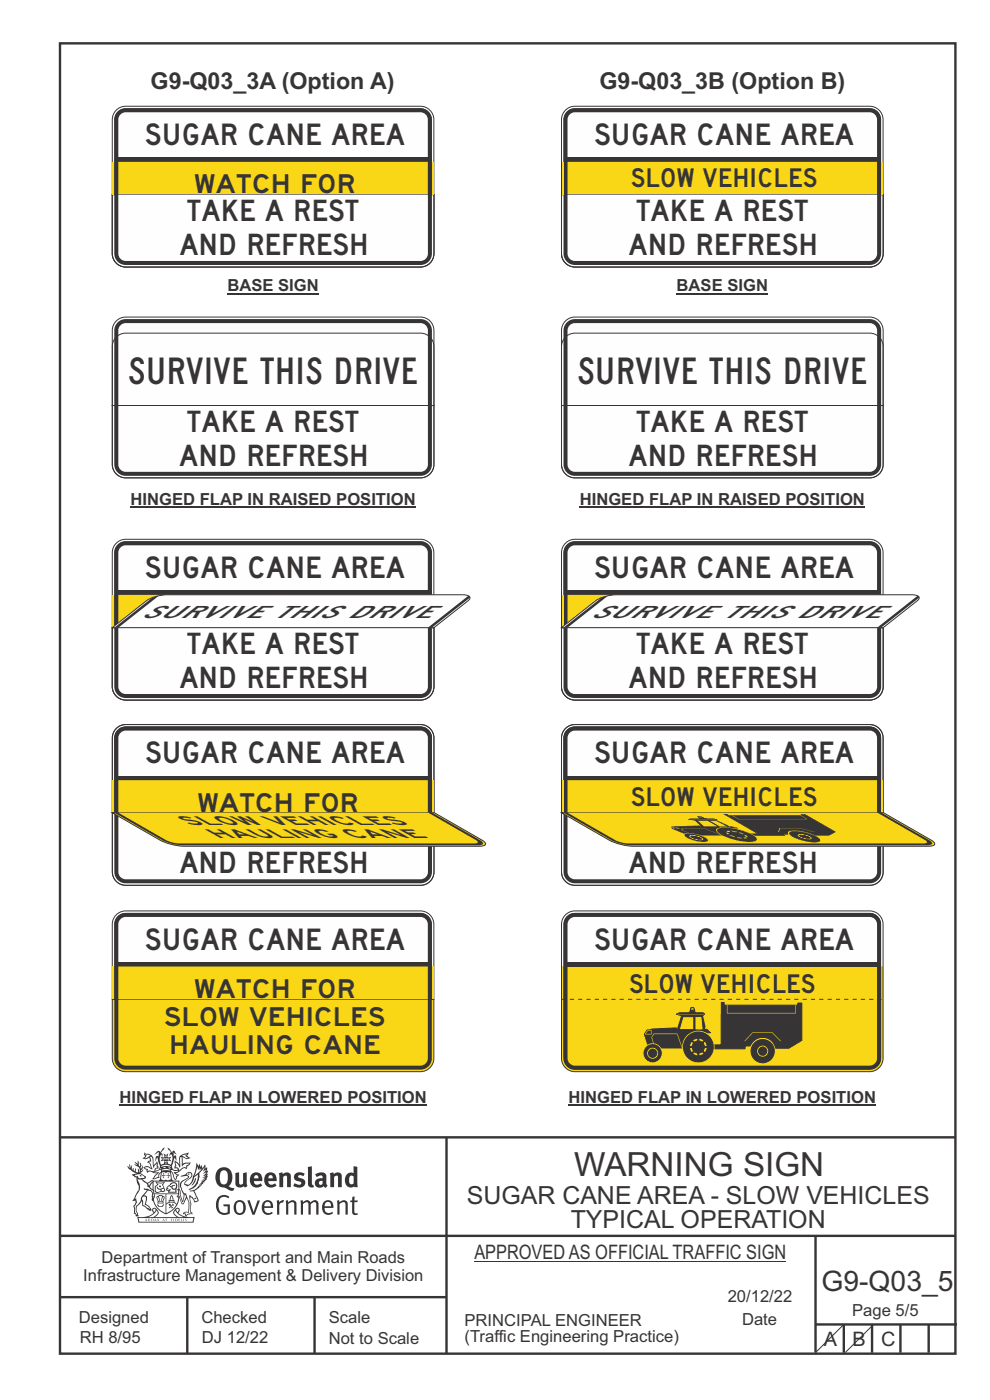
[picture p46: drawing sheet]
<svg xmlns="http://www.w3.org/2000/svg" width="210mm" height="297mm" viewBox="0 0 210 297" stroke-linecap="round" stroke-linejoin="round" font-family="sans-serif">
<defs><g id="words">
<g font-size="7.8" fill="#373435">
<text x="27.1" y="81.4">SURVIVE THIS DRIVE</text>
<text x="122.4" y="81.4">SURVIVE THIS DRIVE</text>
<text x="27.1" y="167.9">SURVIVE THIS DRIVE</text>
<text x="122.4" y="167.9">SURVIVE THIS DRIVE</text>
</g>
<text font-size="7.1" fill="#373435" x="121.8" y="249.5">WARNING SIGN</text>
<g font-size="6.3" fill="#373435">
<text x="30.8" y="30.7">SUGAR CANE AREA</text>
<text x="126" y="30.7">SUGAR CANE AREA</text>
<text x="39.7" y="46.9">TAKE A REST</text>
<text x="135" y="46.9">TAKE A REST</text>
<text x="38" y="54">AND REFRESH</text>
<text x="133.3" y="54">AND REFRESH</text>
<text x="39.7" y="91.7">TAKE A REST</text>
<text x="135" y="91.7">TAKE A REST</text>
<text x="38" y="98.8">AND REFRESH</text>
<text x="133.3" y="98.8">AND REFRESH</text>
<text x="30.8" y="122.6">SUGAR CANE AREA</text>
<text x="126" y="122.6">SUGAR CANE AREA</text>
<text x="39.7" y="138.8">TAKE A REST</text>
<text x="135" y="138.8">TAKE A REST</text>
<text x="38" y="145.9">AND REFRESH</text>
<text x="133.3" y="145.9">AND REFRESH</text>
<text x="30.8" y="161.9">SUGAR CANE AREA</text>
<text x="126" y="161.9">SUGAR CANE AREA</text>
<text x="39.7" y="178.1">TAKE A REST</text>
<text x="135" y="178.1">TAKE A REST</text>
<text x="38.1" y="185.2">AND REFRESH</text>
<text x="133.3" y="185.2">AND REFRESH</text>
<text x="30.8" y="201.5">SUGAR CANE AREA</text>
<text x="126" y="201.5">SUGAR CANE AREA</text>
</g>
<text font-size="6" fill="#373435" x="174.3" y="273.8">G9-Q03_5</text>
<g font-size="5.7" fill="#373435">
<text x="29.8" y="131.1">SURVIVE THIS DRIVE</text>
<text x="125.1" y="131.1">SURVIVE THIS DRIVE</text>
</g>
<g font-size="5.5" fill="#373435">
<text x="41.2" y="41">WATCH FOR</text>
<text x="133.8" y="39.6">SLOW VEHICLES</text>
<text x="34.7" y="47">SLOW VEHICLES</text>
<text x="130" y="47">SLOW VEHICLES</text>
<text x="35.9" y="53">HAULING CANE</text>
<text x="131.1" y="53">HAULING CANE</text>
<text x="41.2" y="132.9">WATCH FOR</text>
<text x="136.5" y="132.9">WATCH FOR</text>
<text x="34.7" y="138.8">SLOW VEHICLES</text>
<text x="130" y="138.8">SLOW VEHICLES</text>
<text x="35.9" y="144.8">HAULING CANE</text>
<text x="131.1" y="144.8">HAULING CANE</text>
<text x="41.9" y="172.2">WATCH FOR</text>
<text x="133.8" y="171">SLOW VEHICLES</text>
<text x="41.2" y="211.7">WATCH FOR</text>
<text x="133.4" y="210.7">SLOW VEHICLES</text>
<text x="34.7" y="217.7">SLOW VEHICLES</text>
<text x="35.9" y="223.7">HAULING CANE</text>
</g>
<g font-size="5.3" fill="#373435">
<text x="40.2" y="175.1">SLOW VEHICLES</text>
<text x="46.3" y="177.9">HAULING CANE</text>
<text x="99" y="255.4">SUGAR CANE AREA - SLOW VEHICLES</text>
<text x="121.1" y="260.6">TYPICAL OPERATION</text>
</g>
<g font-size="4.9" fill="#373435">
<text x="32" y="18.9">G9-Q03_3A (Option A)</text>
<text x="127.2" y="18.9">G9-Q03_3B (Option B)</text>
</g>
<g font-size="4.2" fill="#373435">
<text x="100.6" y="267.2">APPROVED AS OFFICIAL TRAFFIC SIGN</text>
<text x="174.7" y="285.6">A</text>
<text x="180.9" y="285.6">B</text>
<text x="186.9" y="285.6">C</text>
</g>
<g font-size="3.5" fill="#373435">
<text x="48.2" y="61.8">BASE SIGN</text>
<text x="143.5" y="61.8">BASE SIGN</text>
<text x="27.7" y="107.1">HINGED FLAP IN RAISED POSITION</text>
<text x="123" y="107.1">HINGED FLAP IN RAISED POSITION</text>
<text x="25.3" y="234">HINGED FLAP IN LOWERED POSITION</text>
<text x="120.6" y="234">HINGED FLAP IN LOWERED POSITION</text>
<text x="21.6" y="267.9">Department of Transport and Main Roads</text>
<text x="17.7" y="271.8">Infrastructure Management &amp; Delivery Division</text>
<text x="16.7" y="280.6">Designed</text>
<text x="42.7" y="280.6">Checked</text>
<text x="69.7" y="280.6">Scale</text>
<text x="98.5" y="281.4">PRINCIPAL ENGINEER</text>
<text x="154.4" y="276.2">20/12/22</text>
<text x="157.4" y="281.2">Date</text>
<text x="180.8" y="279.2">Page 5/5</text>
<text x="16.9" y="284.8">RH 8/95</text>
<text x="42.8" y="284.8">DJ 12/22</text>
<text x="69.7" y="285.2">Not to Scale</text>
<text x="98.5" y="284.8">(Traffic Engineering Practice)</text>
</g>
</g></defs>
<path d="M23.8 212h68.2v12.5a2.85 2.85 0 0 1-2.8 2.9h-62.5a2.85 2.85 0 0 1-2.9-2.9z" fill-rule="evenodd" fill="#fad716"/>
<path d="M24.2 212h67.4v12.5a2.42 2.42 0 0 1-2.4 2.4h-62.5a2.42 2.42 0 0 1-2.5-2.4z" fill-rule="evenodd" fill="#373435"/>
<path d="M25.1 212h65.7v12.5a1.57 1.57 0 0 1-1.6 1.6h-62.5a1.57 1.57 0 0 1-1.6-1.6z" fill-rule="evenodd" fill="#fad716"/>
<path d="M23.8 212h68.2v12.5a2.85 2.85 0 0 1-2.8 2.9h-62.5a2.85 2.85 0 0 1-2.9-2.9z" fill="none" stroke="#373435" stroke-width=".21"/>
<g fill="#373435">
<path d="M24.8 194.6a2.41 2.41 0 0 1 1.9-.9h62.5a2.42 2.42 0 0 1 2.4 2.4v15.9h-67.4v-15.9l.1-.5z" fill-rule="evenodd"/>
<path d="M24.8 194.6a2.41 2.41 0 0 1 1.9-.9h62.5a2.42 2.42 0 0 1 2.4 2.4v15.9h-67.4v-15.9l.1-.5z" fill-rule="evenodd"/>
</g>
<path d="M24.9 193.9l1.1-.6h.7h62.5a2.85 2.85 0 0 1 2.8 2.8v15.9h-68.2v-15.9a2.84 2.84 0 0 1 1.1-2.2z" fill="none" stroke="#373435" stroke-width=".21"/>
<path d="M25.4 195.2l.8-.6 .5-.1h62.5a1.57 1.57 0 0 1 1.6 1.6v9h-65.7v-9z" fill-rule="evenodd" fill="#fefefe"/>
<path d="M25.1 204.2h66.5v.9h-66.5z" fill-rule="evenodd" fill="#373435"/>
<path d="M25.1 205.1h65.7v6.9h-65.7z" fill-rule="evenodd" fill="#fad716"/>
<path d="M25.7 68.9l1-.4h62.5a1.57 1.57 0 0 1 1.6 1.6v9h-65.7v-9l.1-.5z" fill-rule="evenodd" fill="#fefefe"/>
<path d="M24.9 67.9l1.1-.6h.7h62.5a2.85 2.85 0 0 1 2.9 2.8v15.9h-68.3v-15.9a2.84 2.84 0 0 1 1.1-2.2z" fill="none" stroke="#373435" stroke-width=".21"/>
<path d="M24.8 68.6a2.42 2.42 0 0 1 1.9-.9h62.5a2.42 2.42 0 0 1 2.4 2.4v15.9h-67.4v-15.9l.1-.5z" fill-rule="evenodd" fill="#373435"/>
<path d="M25.7 68.9l1-.4h62.5a1.57 1.57 0 0 1 1.6 1.6v15.9h-65.7v-15.9l.1-.5z" fill-rule="evenodd" fill="#fefefe"/>
<path d="M24.9 71.3l1.1-.5 .7-.1h62.5a2.85 2.85 0 0 1 2.9 2.8v12.5h-68.3v-12.5a2.84 2.84 0 0 1 1.1-2.2zM23.8 86h68.3v12.5a2.85 2.85 0 0 1-2.9 2.9h-62.5a2.85 2.85 0 0 1-2.9-2.9z" fill="none" stroke="#373435" stroke-width=".21"/>
<path d="M24.2 86h67.4v12.5a2.42 2.42 0 0 1-2.4 2.5h-62.5a2.42 2.42 0 0 1-2.5-2.5z" fill-rule="evenodd" fill="#373435"/>
<path d="M25.1 86h65.7v12.5a1.57 1.57 0 0 1-1.6 1.6h-62.5a1.57 1.57 0 0 1-1.6-1.6z" fill-rule="evenodd" fill="#fefefe"/>
<path d="M23.8 86h68.3v12.5a2.85 2.85 0 0 1-2.9 2.9h-62.5a2.85 2.85 0 0 1-2.9-2.9z" fill="none" stroke="#373435" stroke-width=".21"/>
<path d="M23.8 41.3h68.2v12.5a2.85 2.85 0 0 1-2.8 2.8h-62.5a2.85 2.85 0 0 1-2.9-2.8z" fill-rule="evenodd" fill="#fad716"/>
<path d="M24.2 41.3h67.4v12.5a2.42 2.42 0 0 1-2.4 2.4h-62.5a2.42 2.42 0 0 1-2.5-2.4z" fill-rule="evenodd" fill="#373435"/>
<path d="M25.1 41.3h65.7v12.5a1.57 1.57 0 0 1-1.6 1.6h-62.5a1.57 1.57 0 0 1-1.6-1.6z" fill-rule="evenodd" fill="#fad716"/>
<path d="M23.8 41.3h68.2v12.5a2.85 2.85 0 0 1-2.8 2.8h-62.5a2.85 2.85 0 0 1-2.9-2.8z" fill="none" stroke="#373435" stroke-width=".21"/>
<g fill="#373435">
<path d="M24.8 23.9a2.41 2.41 0 0 1 1.9-.9h62.5a2.42 2.42 0 0 1 2.4 2.4v15.9h-67.4v-15.9l.1-.6z" fill-rule="evenodd"/>
<path d="M24.8 23.9a2.41 2.41 0 0 1 1.9-.9h62.5a2.42 2.42 0 0 1 2.4 2.4v15.9h-67.4v-15.9l.1-.6z" fill-rule="evenodd"/>
</g>
<path d="M24.9 23.2l1.1-.6 .7-.1h62.5a2.85 2.85 0 0 1 2.8 2.9v15.9h-68.2v-15.9a2.84 2.84 0 0 1 1.1-2.2z" fill="none" stroke="#373435" stroke-width=".21"/>
<path d="M25.4 24.5l.8-.6 .5-.1h62.5a1.57 1.57 0 0 1 1.6 1.6v8.9h-65.7v-8.9z" fill-rule="evenodd" fill="#fefefe"/>
<path d="M25.1 33.5h66.5v.8h-66.5z" fill-rule="evenodd" fill="#373435"/>
<path d="M25.1 34.3h65.7v7h-65.7z" fill-rule="evenodd" fill="#fad716"/>
<path d="M23.8 41.3h68.3v12.5a2.85 2.85 0 0 1-2.9 2.8h-62.5a2.85 2.85 0 0 1-2.9-2.8z" fill-rule="evenodd" fill="#fefefe" stroke="#373435" stroke-width=".21"/>
<path d="M23.8 41.3h68.3v12.5a2.85 2.85 0 0 1-2.9 2.8h-62.5a2.85 2.85 0 0 1-2.9-2.8z" fill="none" stroke="#373435" stroke-width=".21"/>
<path d="M24.2 41.3h67.4v12.5a2.42 2.42 0 0 1-2.4 2.4h-62.5a2.42 2.42 0 0 1-2.5-2.4z" fill-rule="evenodd" fill="#373435"/>
<path d="M25.1 41.3h65.7v12.5a1.57 1.57 0 0 1-1.6 1.6h-62.5a1.57 1.57 0 0 1-1.6-1.6z" fill-rule="evenodd" fill="#fefefe"/>
<path d="M48.2 62.3h19.4M27.7 107.6h60.5M25.3 234.5h65.2" fill="none" stroke="#373435" stroke-width=".32"/>
<path d="M121 68.9l1-.4h62.5a1.57 1.57 0 0 1 1.6 1.6v9h-65.7v-9l.1-.5z" fill-rule="evenodd" fill="#fefefe"/>
<path d="M120.2 67.9l1.1-.6h.7h62.5a2.85 2.85 0 0 1 2.8 2.8v15.9h-68.2v-15.9a2.84 2.84 0 0 1 1.1-2.2z" fill="none" stroke="#373435" stroke-width=".21"/>
<path d="M120.1 68.6a2.42 2.42 0 0 1 1.9-.9h62.5a2.42 2.42 0 0 1 2.4 2.4v15.9h-67.4v-15.9l.1-.5z" fill-rule="evenodd" fill="#373435"/>
<path d="M121 68.9l1-.4h62.5a1.57 1.57 0 0 1 1.6 1.6v15.9h-65.7v-15.9l.1-.5z" fill-rule="evenodd" fill="#fefefe"/>
<path d="M120.2 71.3l1.1-.5 .7-.1h62.5a2.85 2.85 0 0 1 2.8 2.8v12.5h-68.2v-12.5a2.84 2.84 0 0 1 1.1-2.2zM119.1 86h68.2v12.5a2.85 2.85 0 0 1-2.8 2.9h-62.5a2.85 2.85 0 0 1-2.9-2.9z" fill="none" stroke="#373435" stroke-width=".21"/>
<path d="M119.5 86h67.4v12.5a2.42 2.42 0 0 1-2.4 2.5h-62.5a2.42 2.42 0 0 1-2.5-2.5z" fill-rule="evenodd" fill="#373435"/>
<path d="M120.4 86h65.7v12.5a1.57 1.57 0 0 1-1.6 1.6h-62.5a1.57 1.57 0 0 1-1.6-1.6z" fill-rule="evenodd" fill="#fefefe"/>
<path d="M119.1 86h68.2v12.5a2.85 2.85 0 0 1-2.8 2.9h-62.5a2.85 2.85 0 0 1-2.9-2.9z" fill="none" stroke="#373435" stroke-width=".21"/>
<path d="M119.1 41.3h68.2v12.5a2.85 2.85 0 0 1-2.8 2.8h-62.5a2.85 2.85 0 0 1-2.9-2.8z" fill-rule="evenodd" fill="#fad716"/>
<path d="M119.5 41.3h67.4v12.5a2.42 2.42 0 0 1-2.4 2.4h-62.5a2.42 2.42 0 0 1-2.5-2.4z" fill-rule="evenodd" fill="#373435"/>
<path d="M120.4 41.3h65.6v12.5a1.57 1.57 0 0 1-1.5 1.6h-62.5a1.57 1.57 0 0 1-1.6-1.6z" fill-rule="evenodd" fill="#fad716"/>
<path d="M119.1 41.3h68.2v12.5a2.85 2.85 0 0 1-2.8 2.8h-62.5a2.85 2.85 0 0 1-2.9-2.8z" fill="none" stroke="#373435" stroke-width=".21"/>
<g fill="#373435">
<path d="M120.1 23.9a2.41 2.41 0 0 1 1.9-.9h62.5a2.42 2.42 0 0 1 2.4 2.4v15.9h-67.4v-15.9l.1-.6z" fill-rule="evenodd"/>
<path d="M120.1 23.9a2.41 2.41 0 0 1 1.9-.9h62.5a2.42 2.42 0 0 1 2.4 2.4v15.9h-67.4v-15.9l.1-.6z" fill-rule="evenodd"/>
</g>
<path d="M120.2 23.2l1.1-.6 .7-.1h62.5a2.85 2.85 0 0 1 2.8 2.9v15.9h-68.2v-15.9a2.84 2.84 0 0 1 1.1-2.2z" fill="none" stroke="#373435" stroke-width=".21"/>
<path d="M120.7 24.5l.8-.6 .5-.1h62.5a1.57 1.57 0 0 1 1.5 1.6v8.9h-65.6v-8.9z" fill-rule="evenodd" fill="#fefefe"/>
<path d="M120.4 33.5h66.5v.8h-66.5z" fill-rule="evenodd" fill="#373435"/>
<path d="M120.4 34.3h65.6v7h-65.6z" fill-rule="evenodd" fill="#fad716"/>
<path d="M119.1 41.3h68.2v12.5a2.85 2.85 0 0 1-2.8 2.8h-62.5a2.85 2.85 0 0 1-2.9-2.8z" fill-rule="evenodd" fill="#fefefe" stroke="#373435" stroke-width=".21"/>
<path d="M119.1 41.3h68.2v12.5a2.85 2.85 0 0 1-2.8 2.8h-62.5a2.85 2.85 0 0 1-2.9-2.8z" fill="none" stroke="#373435" stroke-width=".21"/>
<path d="M119.5 41.3h67.4v12.5a2.42 2.42 0 0 1-2.4 2.4h-62.5a2.42 2.42 0 0 1-2.5-2.4z" fill-rule="evenodd" fill="#373435"/>
<path d="M120.4 41.3h65.7v12.5a1.57 1.57 0 0 1-1.6 1.6h-62.5a1.57 1.57 0 0 1-1.6-1.6z" fill-rule="evenodd" fill="#fefefe"/>
<path d="M143.5 62.3h19.4M123 107.6h60.5M120.6 234.5h65.2" fill="none" stroke="#373435" stroke-width=".32"/>
<path d="M119.1 205.1h68.2v19.4a2.85 2.85 0 0 1-2.8 2.9h-62.5a2.85 2.85 0 0 1-2.9-2.9z" fill-rule="evenodd" fill="#fad716"/>
<g fill="#373435">
<path d="M120.1 194.6a2.41 2.41 0 0 1 1.9-.9h62.5a2.42 2.42 0 0 1 2.4 2.4v28.4a2.42 2.42 0 0 1-2.4 2.4h-62.5a2.42 2.42 0 0 1-2.5-2.4v-28.4l.1-.5z" fill-rule="evenodd"/>
<path d="M120.1 194.6a2.41 2.41 0 0 1 1.9-.9h62.5a2.42 2.42 0 0 1 2.4 2.4v28.4a2.42 2.42 0 0 1-2.4 2.4h-62.5a2.42 2.42 0 0 1-2.5-2.4v-28.4l.1-.5z" fill-rule="evenodd"/>
</g>
<path d="M120.4 205.1h65.6v19.4a1.57 1.57 0 0 1-1.5 1.6h-62.5a1.57 1.57 0 0 1-1.6-1.6z" fill-rule="evenodd" fill="#fad716"/>
<path d="M120.7 195.2l.8-.6 .5-.1h62.5a1.57 1.57 0 0 1 1.5 1.6v9h-65.6v-9z" fill-rule="evenodd" fill="#fefefe"/>
<path d="M120.4 204.2h66.5v.9h-66.5z" fill-rule="evenodd" fill="#373435"/>
<path d="M119.1 212h68.2" fill="none" stroke="#373435" stroke-width=".21" stroke-dasharray=".9 .9" stroke-linecap="butt"/>
<path d="M120.2 193.9l1.1-.6h.7h62.5a2.85 2.85 0 0 1 2.8 2.8v28.4a2.85 2.85 0 0 1-2.8 2.9h-62.5a2.85 2.85 0 0 1-2.9-2.9v-28.4a2.84 2.84 0 0 1 1.1-2.2z" fill="none" stroke="#373435" stroke-width=".21"/>
<g fill="#373435" stroke="#373435" stroke-width=".21">
<path d="M153 212.7h.6v.6h15.6v-.5h.9v7.9l-2.7 1.7h-2.9a2.81 2.81 0 0 0-2.5-2.3 2.81 2.81 0 0 0-2.9 1.8h-1v.6h-6.8v-.8h1.7z" fill-rule="evenodd"/>
<path d="M143.5 215.2l.6-.3h5l.4 .3-.5 .2h-4.4z" fill-rule="evenodd"/>
<path d="M137.3 218.5l6.2-.4-.1 .4h.3l.9-3-1.1-.3 .7-.3h4.9l.4 .3-.5 .3 .6 2.3-.2 .6h.6l.7 .7h-1.4l-.4 3.3h-11.2l-1-3z" fill-rule="evenodd"/>
<circle cx="161.8" cy="223" r="2.47"/>
</g>
<path d="M147.4 215.7h1.5l.3 2.8h-1.8zM144.9 215.7h2.3v2.7h-3.1z" fill-rule="evenodd" fill="#fad716" stroke="#373435" stroke-width=".21"/>
<circle cx="148.1" cy="222.1" r="3.4" fill="#373435"/>
<path d="M144.7 222.1a3.5 3.5 0 0 1 6.9 0 3.5 3.5 0 0 1-6.9 0zM144.9 222.1a3.3 3.3 0 0 0 6.5 0 3.3 3.3 0 0 0-6.5 0z" fill-rule="evenodd" fill="#fad716"/>
<path d="M146.7 221l.4 .3-.3 .7h-.5l.1-.6zM146.3 222.2h.5l.3 .8-.3 .4-.4-.5zM147.3 223.1l.7 .3v.6l-.6-.1-.4-.3zM148.2 223.4l.8-.3 .4 .4-.5 .4-.6 .1zM149.4 222.2l.6 .1-.3 .8-.2 .2-.4-.3zM149.1 221.3l.5-.4 .4 .8v.3h-.6zM148.2 220.3l.7 .1 .4 .4-.3 .3-.8-.3zM146.9 220.7l.5-.3 .6-.1v.5l-.7 .3z" fill-rule="evenodd" fill="#fad716" stroke="#373435" stroke-width=".21"/>
<path d="M146.6 213.9h.6l.4 1h-1.4z" fill-rule="evenodd" fill="#373435" stroke="#373435" stroke-width=".21"/>
<path d="M146.6 213.9h.6l.1 .4h-.8z" fill-rule="evenodd" fill="#fad716" stroke="#373435" stroke-width=".21"/>
<g fill="#fad716">
<path d="M138.7 219.4l-.4 .7 .7 2.3h5.6l-1-3zM138.7 219.3h5l1.1 3.2h-5.9l-.7-2.4z" fill-rule="evenodd"/>
<path d="M137.4 218.7l-.4 .6h1.1v-.6zM137.4 218.6h.8v.8l-1.4 .1z" fill-rule="evenodd"/>
<path d="M143.7 215.1l5.7 .1z" fill-rule="evenodd"/>
</g>
<circle cx="138.4" cy="223.5" r="2.03" fill="#373435"/>
<g fill="#fad716">
<path d="M136.3 223.5a2.15 2.15 0 0 1 4.3 0 2.15 2.15 0 0 1-4.3 0zM136.5 223.5a1.95 1.95 0 0 0 3.9 0 1.95 1.95 0 0 0-3.9 0z" fill-rule="evenodd"/>
<path d="M137.4 223.5a1 1 0 0 1 2 0 1 1 0 0 1-2 0zM137.3 223.5a1.17 1.17 0 0 1 2.3 0 1.17 1.17 0 0 1-2.3 0z" fill-rule="evenodd"/>
<path d="M160.8 223a1 1 0 0 1 2 0 1 1 0 0 1-2 0zM160.6 223a1.2 1.2 0 0 1 2.4 0 1.2 1.2 0 0 1-2.4 0z" fill-rule="evenodd"/>
<path d="M154.2 213.2l.1 1.7h14.4l.1-1.7v1.8h-14.5z" fill-rule="evenodd"/>
<path d="M159.6 219.1l4.2-.1 1.8 1.9-1.8-1.7h-4.1l-1.8 1.7z" fill-rule="evenodd"/>
<path d="M119.1 133.2h68.2v12.5a2.85 2.85 0 0 1-2.8 2.8h-62.5a2.85 2.85 0 0 1-2.9-2.8z" fill-rule="evenodd"/>
</g>
<path d="M119.5 133.2h67.4v12.5a2.42 2.42 0 0 1-2.4 2.4h-62.5a2.42 2.42 0 0 1-2.5-2.4z" fill-rule="evenodd" fill="#373435"/>
<path d="M120.4 133.2h65.6v12.5a1.57 1.57 0 0 1-1.5 1.5h-62.5a1.57 1.57 0 0 1-1.6-1.5z" fill-rule="evenodd" fill="#fad716"/>
<path d="M119.1 133.2h68.2v12.5a2.85 2.85 0 0 1-2.8 2.8h-62.5a2.85 2.85 0 0 1-2.9-2.8z" fill="none" stroke="#373435" stroke-width=".21"/>
<g fill="#373435">
<path d="M120.1 115.8a2.41 2.41 0 0 1 1.9-1h62.5a2.42 2.42 0 0 1 2.4 2.5v15.9h-67.4v-15.9l.1-.6z" fill-rule="evenodd"/>
<path d="M120.1 115.8a2.41 2.41 0 0 1 1.9-1h62.5a2.42 2.42 0 0 1 2.4 2.5v15.9h-67.4v-15.9l.1-.6z" fill-rule="evenodd"/>
</g>
<path d="M120.2 115l1.1-.5 .7-.1h62.5a2.85 2.85 0 0 1 2.8 2.9v15.9h-68.2v-15.9a2.84 2.84 0 0 1 1.1-2.3z" fill="none" stroke="#373435" stroke-width=".21"/>
<path d="M120.7 116.3l.8-.5 .5-.1h62.5a1.57 1.57 0 0 1 1.5 1.6v8.9h-65.6v-8.9z" fill-rule="evenodd" fill="#fefefe"/>
<path d="M120.4 125.4h66.5v.8h-66.5z" fill-rule="evenodd" fill="#373435"/>
<path d="M120.4 126.2h65.6v7h-65.6z" fill-rule="evenodd" fill="#fad716"/>
<path d="M119.1 133.2h68.2v12.5a2.85 2.85 0 0 1-2.8 2.8h-62.5a2.85 2.85 0 0 1-2.9-2.8z" fill-rule="evenodd" fill="#fefefe" stroke="#373435" stroke-width=".21"/>
<path d="M119.1 133.2h68.2v12.5a2.85 2.85 0 0 1-2.8 2.8h-62.5a2.85 2.85 0 0 1-2.9-2.8z" fill="none" stroke="#373435" stroke-width=".21"/>
<path d="M119.5 133.2h67.4v12.5a2.42 2.42 0 0 1-2.4 2.4h-62.5a2.42 2.42 0 0 1-2.5-2.4z" fill-rule="evenodd" fill="#373435"/>
<path d="M120.4 133.2h65.7v12.5a1.57 1.57 0 0 1-1.6 1.5h-62.5a1.57 1.57 0 0 1-1.6-1.5z" fill-rule="evenodd" fill="#fefefe"/>
<path d="M119.3 126.2v6.9" fill="none" stroke="#fad716" stroke-width=".38"/>
<path d="M119.1 133.2l7.7-6 1.9-.7 1.4-.3h63.3a1.41 1.41 0 0 1 1.6 .6l-.4 .7-7.3 5.7z" fill-rule="evenodd" fill="#fefefe" stroke="#373435" stroke-width=".21"/>
<g fill="#373435">
<path d="M119.5 133.2l8.1-6.4 1.4-.4-8.6 6.8z" fill-rule="evenodd"/>
<path d="M186.1 133.2l8.5-6.8 .3 .2 .1 .2-8.1 6.4z" fill-rule="evenodd"/>
</g>
<path d="M120.7 155.6l.8-.5 .5-.1h62.5a1.57 1.57 0 0 1 1.6 1.6v8.9h-65.7v-8.9z" fill-rule="evenodd" fill="#fefefe"/>
<path d="M120.2 154.3l1.1-.5 .7-.1h62.5a2.85 2.85 0 0 1 2.8 2.9v15.9h-68.2v-15.9a2.84 2.84 0 0 1 1.1-2.3z" fill="none" stroke="#373435" stroke-width=".21"/>
<path d="M120.1 155.1a2.42 2.42 0 0 1 1.9-1h62.5a2.42 2.42 0 0 1 2.4 2.5v15.9h-67.4v-15.9l.1-.6z" fill-rule="evenodd" fill="#373435"/>
<path d="M120.7 155.6l.8-.5 .5-.1h62.5a1.57 1.57 0 0 1 1.6 1.6v15.9h-65.7v-15.9z" fill-rule="evenodd" fill="#fefefe"/>
<path d="M119.1 172.5h68.2v12.5a2.85 2.85 0 0 1-2.8 2.8h-62.5a2.85 2.85 0 0 1-2.9-2.8z" fill="none" stroke="#373435" stroke-width=".21"/>
<path d="M119.5 172.5h67.4v12.5a2.42 2.42 0 0 1-2.4 2.4h-62.5a2.42 2.42 0 0 1-2.5-2.4z" fill-rule="evenodd" fill="#373435"/>
<path d="M120.4 172.5h65.7v12.5a1.57 1.57 0 0 1-1.6 1.6h-62.5a1.57 1.57 0 0 1-1.6-1.6z" fill-rule="evenodd" fill="#fefefe"/>
<path d="M119.1 172.5h68.2v12.5a2.85 2.85 0 0 1-2.8 2.8h-62.5a2.85 2.85 0 0 1-2.9-2.8z" fill="none" stroke="#373435" stroke-width=".21"/>
<g fill="#373435">
<path d="M120.1 155.1a2.41 2.41 0 0 1 1.9-.9h62.5a2.42 2.42 0 0 1 2.4 2.4v15.9h-67.4v-15.9l.1-.6z" fill-rule="evenodd"/>
<path d="M120.1 155.1a2.41 2.41 0 0 1 1.9-.9h62.5a2.42 2.42 0 0 1 2.4 2.4v15.9h-67.4v-15.9l.1-.6z" fill-rule="evenodd"/>
</g>
<path d="M120.2 154.4l1.1-.6 .7-.1h62.5a2.85 2.85 0 0 1 2.8 2.9v15.9h-68.2v-15.9a2.84 2.84 0 0 1 1.1-2.2z" fill="none" stroke="#373435" stroke-width=".21"/>
<path d="M120.7 155.6l.8-.5 .5-.1h62.5a1.57 1.57 0 0 1 1.5 1.6v8.9h-65.6v-8.9z" fill-rule="evenodd" fill="#fefefe"/>
<path d="M120.4 164.7h66.5v.8h-66.5z" fill-rule="evenodd" fill="#373435"/>
<path d="M120.4 165.5h65.6v7h-65.6z" fill-rule="evenodd" fill="#fad716"/>
<path d="M119.3 165.5v6.9M187.1 165.5v6.9" fill="none" stroke="#fad716" stroke-width=".38"/>
<path d="M119.1 172.4h68.3l10.1 5.8 .5 .4 .3 .6-.7 .3h-.7h-63.3l-1.6-.3-2.2-.7z" fill-rule="evenodd" fill="#fad716" stroke="#373435" stroke-width=".21"/>
<path d="M119.5 172.4h67.5l10.1 5.8 .4 .3 .2 .5-.5 .3h-.6h-63.2l-1.4-.2-1.9-.6z" fill-rule="evenodd" fill="#373435"/>
<path d="M120.4 172.4h65.7l10.1 5.8 .5 .4-.4 .3h-.4h-63.1l-1.5-.3-.8-.4z" fill-rule="evenodd" fill="#fad716"/>
<g fill="#373435" stroke="#373435" stroke-width=".21">
<path d="M153.6 172.7h.6l.4 .3h15.7l-.4-.2h.9l6.4 3.7-1.4 .7h-2.9a10.2 10.2 0 0 0-5.6-.9l-.3 .2 .1 .5h-1l.4 .3h-6.7l-.7-.4h1.7z" fill-rule="evenodd"/>
<path d="M167.5 176.7a3.9 3.9 0 0 1 3.2-.1l2 .7a1.43 1.43 0 0 1 1.1 1 3.9 3.9 0 0 1-3.1 .1l-2-.6a1.43 1.43 0 0 1-1.2-1.1z" fill-rule="evenodd"/>
<path d="M146.1 173.9l.4-.2h5l.5 .2-.2 .1z" fill-rule="evenodd"/>
<path d="M142.5 175.4l5.9-.2 .5 .2-1.5-1.4-1.3-.1 .4-.1h5l.6 .1-.3 .1 2.8 1.4 1.9 .3h-1.4l2.2 1.5h-11.2l-3.4-1.4z" fill-rule="evenodd"/>
</g>
<path d="M150.4 174.1h1.5l2.6 1.3h-1.8zM147.9 174.1h2.3l2.2 1.3h-3.1z" fill-rule="evenodd" fill="#fad716" stroke="#373435" stroke-width=".21"/>
<path d="M152.1 175.9a6.6 6.6 0 0 1 4.7 .1l2.3 .8a2.38 2.38 0 0 1 1.5 1.3 1.37 1.37 0 0 1-1.6 .6 11.7 11.7 0 0 1-6.9-2.3z" fill-rule="evenodd" fill="#373435"/>
<path d="M152 175.8a8.3 8.3 0 0 1 5.4 .3 6.2 6.2 0 0 1 3.3 1.9 .61 .61 0 0 1-.7 .6 12.3 12.3 0 0 1-7.9-2.1l-.2-.3zM152.3 175.8l-.2 .2a2.2 2.2 0 0 0 1.8 1.5l1.4 .5a8.9 8.9 0 0 0 5.1 .4l.1-.2a2.2 2.2 0 0 0-1.7-1.5l-1.5-.5a8.9 8.9 0 0 0-5-.4z" fill-rule="evenodd" fill="#fad716"/>
<path d="M153.9 176.6l.7 .1 .3 .4-.6-.1zM154.6 177.1h.5l.9 .4-.2 .1zM156.3 177.6l1 .1 .4 .2-1.4-.1zM157.4 177.7l.6-.1 .7 .2-.7 .2zM157.7 177.1l.6 .1 .4 .4-.7-.1zM156.7 176.5l1.3 .5h-.5l-.9-.3zM154.9 176.2l1.5 .3-.1 .1-1-.1zM153.9 176.4l.7-.2 .6 .3-.6 .1z" fill-rule="evenodd" fill="#fad716" stroke="#373435" stroke-width=".21"/>
<path d="M148.1 173.3h.6l1.2 .5h-1.4z" fill-rule="evenodd" fill="#373435" stroke="#373435" stroke-width=".21"/>
<path d="M148.1 173.3h.6l.5 .2h-.8z" fill-rule="evenodd" fill="#fad716" stroke="#373435" stroke-width=".21"/>
<g fill="#fad716">
<path d="M144.7 175.8l.1 .4 2.5 1h5.7l-3.4-1.4zM144.6 175.8h5l3.6 1.5h-5.8l-2.7-1.1z" fill-rule="evenodd"/>
<path d="M142.8 175.5l.1 .3h1.1l-.5-.3zM142.7 175.5a1.61 1.61 0 0 1 1.5 .4h-1.3z" fill-rule="evenodd"/>
<path d="M146.2 173.9h5.8z" fill-rule="evenodd"/>
</g>
<path d="M145.2 177a6.1 6.1 0 0 1 5.1 1.3 1.29 1.29 0 0 1-1.6 .3l-1.9-.4a2.77 2.77 0 0 1-1.7-1z" fill-rule="evenodd" fill="#373435"/>
<g fill="#fad716">
<path d="M145.1 176.9a6.5 6.5 0 0 1 5.3 1.4v.1a4.5 4.5 0 0 1-3.4-.1 2.55 2.55 0 0 1-2-1.3zM145.3 177l-.1 .1a2.36 2.36 0 0 0 1.8 1.2 4.2 4.2 0 0 0 3.2 .1 2.36 2.36 0 0 0-1.9-1.2 5.5 5.5 0 0 0-3-.2z" fill-rule="evenodd"/>
<path d="M146.4 177.4a2.63 2.63 0 0 1 2.6 .7 2.63 2.63 0 0 1-2.6-.7zM146.2 177.3a3.1 3.1 0 0 1 3 .8 3.1 3.1 0 0 1-3-.8z" fill-rule="evenodd"/>
<path d="M169.4 177.2a2.63 2.63 0 0 1 2.6 .6 2.63 2.63 0 0 1-2.6-.6zM169.2 177.1a3.1 3.1 0 0 1 3 .8 3.1 3.1 0 0 1-3-.8z" fill-rule="evenodd"/>
<path d="M155.2 173l1.5 .8h14.4l-1.3-.8 1.5 .8h-14.6z" fill-rule="evenodd"/>
<path d="M165.3 175.7h.1a15.1 15.1 0 0 1 7.4 .8l-3.2-.8h-4.1l-.4 .8z" fill-rule="evenodd"/>
</g>
<path d="M24.1 34.3v7M91.8 34.3v7M119.3 34.3v7M187.1 34.3v7" fill="none" stroke="#fad716" stroke-width=".38"/>
<path d="M23.8 133.2h68.2v12.5a2.85 2.85 0 0 1-2.8 2.8h-62.5a2.85 2.85 0 0 1-2.9-2.8z" fill-rule="evenodd" fill="#fad716"/>
<path d="M24.2 133.2h67.4v12.5a2.42 2.42 0 0 1-2.4 2.4h-62.5a2.42 2.42 0 0 1-2.5-2.4z" fill-rule="evenodd" fill="#373435"/>
<path d="M25.1 133.2h65.7v12.5a1.57 1.57 0 0 1-1.6 1.5h-62.5a1.57 1.57 0 0 1-1.6-1.5z" fill-rule="evenodd" fill="#fad716"/>
<path d="M23.8 133.2h68.2v12.5a2.85 2.85 0 0 1-2.8 2.8h-62.5a2.85 2.85 0 0 1-2.9-2.8z" fill="none" stroke="#373435" stroke-width=".21"/>
<g fill="#373435">
<path d="M24.8 115.8a2.41 2.41 0 0 1 1.9-1h62.5a2.42 2.42 0 0 1 2.4 2.5v15.9h-67.4v-15.9l.1-.6z" fill-rule="evenodd"/>
<path d="M24.8 115.8a2.41 2.41 0 0 1 1.9-1h62.5a2.42 2.42 0 0 1 2.4 2.5v15.9h-67.4v-15.9l.1-.6z" fill-rule="evenodd"/>
</g>
<path d="M24.9 115l1.1-.5 .7-.1h62.5a2.85 2.85 0 0 1 2.8 2.9v15.9h-68.2v-15.9a2.84 2.84 0 0 1 1.1-2.3z" fill="none" stroke="#373435" stroke-width=".21"/>
<path d="M25.4 116.3l.8-.5 .5-.1h62.5a1.57 1.57 0 0 1 1.6 1.6v8.9h-65.7v-8.9z" fill-rule="evenodd" fill="#fefefe"/>
<path d="M25.1 125.4h66.5v.8h-66.5z" fill-rule="evenodd" fill="#373435"/>
<path d="M25.1 126.2h65.7v7h-65.7z" fill-rule="evenodd" fill="#fad716"/>
<path d="M23.8 133.2h68.3v12.5a2.85 2.85 0 0 1-2.9 2.8h-62.5a2.85 2.85 0 0 1-2.9-2.8z" fill-rule="evenodd" fill="#fefefe" stroke="#373435" stroke-width=".21"/>
<path d="M23.8 133.2h68.3v12.5a2.85 2.85 0 0 1-2.9 2.8h-62.5a2.85 2.85 0 0 1-2.9-2.8z" fill="none" stroke="#373435" stroke-width=".21"/>
<path d="M24.2 133.2h67.4v12.5a2.42 2.42 0 0 1-2.4 2.4h-62.5a2.42 2.42 0 0 1-2.5-2.4z" fill-rule="evenodd" fill="#373435"/>
<path d="M25.1 133.2h65.7v12.5a1.57 1.57 0 0 1-1.6 1.5h-62.5a1.57 1.57 0 0 1-1.6-1.5z" fill-rule="evenodd" fill="#fefefe"/>
<path d="M24.1 126.2v6.9" fill="none" stroke="#fad716" stroke-width=".38"/>
<path d="M23.8 133.2l7.7-6 1.9-.7 1.4-.3h63.3a1.41 1.41 0 0 1 1.6 .6l-.4 .7-7.2 5.7z" fill-rule="evenodd" fill="#fefefe" stroke="#373435" stroke-width=".21"/>
<g fill="#373435">
<path d="M24.2 133.2l8.1-6.4 1.4-.4-8.6 6.8z" fill-rule="evenodd"/>
<path d="M90.8 133.2l8.6-6.8 .3 .2v.2l-8.1 6.4z" fill-rule="evenodd"/>
</g>
<path d="M25.4 155.6l.8-.5 .5-.1h62.5a1.57 1.57 0 0 1 1.6 1.6v8.9h-65.7v-8.9z" fill-rule="evenodd" fill="#fefefe"/>
<path d="M24.9 154.3l1.1-.5 .7-.1h62.5a2.85 2.85 0 0 1 2.9 2.9v15.9h-68.3v-15.9a2.84 2.84 0 0 1 1.1-2.3z" fill="none" stroke="#373435" stroke-width=".21"/>
<path d="M24.8 155.1a2.42 2.42 0 0 1 1.9-1h62.5a2.42 2.42 0 0 1 2.4 2.5v15.9h-67.3v-15.9v-.6z" fill-rule="evenodd" fill="#373435"/>
<path d="M25.4 155.6l.8-.5 .5-.1h62.5a1.57 1.57 0 0 1 1.6 1.6v15.9h-65.7v-15.9z" fill-rule="evenodd" fill="#fefefe"/>
<path d="M23.8 172.5h68.3v12.5a2.85 2.85 0 0 1-2.9 2.8h-62.5a2.85 2.85 0 0 1-2.9-2.8z" fill="none" stroke="#373435" stroke-width=".21"/>
<path d="M24.3 172.5h67.3v12.5a2.42 2.42 0 0 1-2.4 2.4h-62.5a2.42 2.42 0 0 1-2.4-2.4z" fill-rule="evenodd" fill="#373435"/>
<path d="M25.1 172.5h65.7v12.5a1.57 1.57 0 0 1-1.6 1.6h-62.5a1.57 1.57 0 0 1-1.6-1.6z" fill-rule="evenodd" fill="#fefefe"/>
<path d="M23.8 172.5h68.3v12.5a2.85 2.85 0 0 1-2.9 2.8h-62.5a2.85 2.85 0 0 1-2.9-2.8z" fill="none" stroke="#373435" stroke-width=".21"/>
<g fill="#373435">
<path d="M24.8 155.1a2.41 2.41 0 0 1 1.9-.9h62.5a2.42 2.42 0 0 1 2.4 2.4v15.9h-67.3v-15.9v-.6z" fill-rule="evenodd"/>
<path d="M24.8 155.1a2.41 2.41 0 0 1 1.9-.9h62.5a2.42 2.42 0 0 1 2.4 2.4v15.9h-67.3v-15.9v-.6z" fill-rule="evenodd"/>
</g>
<path d="M24.9 154.4l1.1-.6 .7-.1h62.5a2.85 2.85 0 0 1 2.8 2.9v15.9h-68.2v-15.9a2.84 2.84 0 0 1 1.1-2.2z" fill="none" stroke="#373435" stroke-width=".21"/>
<path d="M25.4 155.6l.8-.5 .5-.1h62.5a1.57 1.57 0 0 1 1.6 1.6v8.9h-65.7v-8.9z" fill-rule="evenodd" fill="#fefefe"/>
<path d="M25.1 164.7h66.5v.8h-66.5z" fill-rule="evenodd" fill="#373435"/>
<path d="M25.1 165.5h65.7v7h-65.7z" fill-rule="evenodd" fill="#fad716"/>
<path d="M24.1 165.5v6.9M91.8 165.5v6.9" fill="none" stroke="#fad716" stroke-width=".38"/>
<path d="M23.8 172.4h68.3l10.1 5.8 .5 .4 .3 .6-.7 .3h-.6h-63.4l-1.5-.3-2.3-.7z" fill-rule="evenodd" fill="#fad716" stroke="#373435" stroke-width=".21"/>
<path d="M24.2 172.4h67.5l10.1 5.8 .4 .3 .2 .5-.5 .3h-.6h-63.2l-1.3-.2-2-.6z" fill-rule="evenodd" fill="#373435"/>
<path d="M25.1 172.4h65.7l10.1 5.8 .5 .4-.3 .3h-.5h-63.1l-1.5-.3-.8-.4z" fill-rule="evenodd" fill="#fad716"/>
<path d="M24.1 205v7M91.8 205v7" fill="none" stroke="#fad716" stroke-width=".38"/>
<g fill="none" stroke="#373435" stroke-width=".51">
<path d="M12.7 9.2h190v278h-190zM12.7 241.3h190M94.7 241.4v45.8M12.7 275.2h82M12.7 262.2h190.1M39.7 275.2v12M66.7 275.2v12M173 262.2v24.8M173 281h30M179 281v6M185 281v6M191 281v6"/>
<path d="M197 281v6"/>
</g>
<g fill="#373435">
<path d="M47 248.5a2.55 2.55 0 0 0 0 2.7l.3 .1a.81 .81 0 0 0 1-.9v-.6a1.04 1.04 0 0 0-1.1-1.5zM46.3 248.1a1.82 1.82 0 0 1 2.1-.2 1.82 1.82 0 0 1 .9 1.9 2.29 2.29 0 0 1-.8 1.9l.7 .3h.5l-.2 .6a2.87 2.87 0 0 1-2-.7 2.12 2.12 0 0 1-1.6-3.1z" fill-rule="evenodd"/>
<path d="M49.9 248.9l.8-.2v2a.46 .46 0 0 0 .3 .6 .46 .46 0 0 0 .6-.3v-2.1l.7-.2v2.4l.2 .5-.5 .4-.3-.3a1.02 1.02 0 0 1-1.2 .2 1.02 1.02 0 0 1-.6-1.1z" fill-rule="evenodd"/>
<path d="M54 249.5l-.1 .5h.9a.49 .49 0 0 0-.2-.6 .49 .49 0 0 0-.6 .1zM53.4 249.1a1.34 1.34 0 0 1 1.6-.2 1.34 1.34 0 0 1 .7 1.5v.2h-1.8a.77 .77 0 0 0 .5 .8 .77 .77 0 0 0 .9-.4l.3 .5a1.59 1.59 0 0 1-2 .2 1.59 1.59 0 0 1-.5-2z" fill-rule="evenodd"/>
<path d="M57.1 249.5l-.2 .5h1a.49 .49 0 0 0-.2-.6 .49 .49 0 0 0-.6 .1zM56.4 249.1a1.34 1.34 0 0 1 1.6-.2 1.34 1.34 0 0 1 .7 1.5v.2h-1.8a.77 .77 0 0 0 .5 .8 .77 .77 0 0 0 .9-.4l.4 .5a1.59 1.59 0 0 1-2.1 .2 1.59 1.59 0 0 1-.5-2z" fill-rule="evenodd"/>
<path d="M59.2 248.9l.7-.2 .1 .4a.95 .95 0 0 1 1-.3 .95 .95 0 0 1 .7 .8v2.3h-.8v-2.3a.46 .46 0 0 0-.8 .1v2.2h-.8z" fill-rule="evenodd"/>
<path d="M62.6 249.1a1.75 1.75 0 0 1 2-.1l-.2 .5-.6-.2a.43 .43 0 0 0-.6 .3l.4 .3a1.04 1.04 0 0 1 1.2 1.1 1.04 1.04 0 0 1-1.4 1l-1.2-.4 .3-.6 1 .4 .4-.4a.88 .88 0 0 0-1-.5l-.4-.2-.1-.4z" fill-rule="evenodd"/>
<path d="M65.3 247.6l.8-.2 .1 3.8 .3 .2 .1 .5a.88 .88 0 0 1-1-.1 .88 .88 0 0 1-.3-1z" fill-rule="evenodd"/>
<path d="M67.8 250.6a.43 .43 0 0 0-.1 .7 .43 .43 0 0 0 .7-.1v-.7zM66.8 249.2a1.7 1.7 0 0 1 2.4 .1v1.8l.3 .4-.4 .5-.5-.3a1.03 1.03 0 0 1-1.7-.2 1.03 1.03 0 0 1 .8-1.5h.7v-.4a.8 .8 0 0 0-1.2 .1z" fill-rule="evenodd"/>
<path d="M70 248.9l.7-.2 .1 .4a.95 .95 0 0 1 1-.3 .95 .95 0 0 1 .7 .8v2.3h-.8v-2.3a.46 .46 0 0 0-.8 .1v2.2h-.8z" fill-rule="evenodd"/>
<path d="M74.3 249.5a1.48 1.48 0 0 0 0 1.7h.5l.2-.1v-1.5l-.3-.2zM75 247.4l.8 .1 .1 4.4h-.7l-.1-.2a1.26 1.26 0 0 1-1.4 0 1.26 1.26 0 0 1-.5-1.3 1.29 1.29 0 0 1 .4-1.3 1.29 1.29 0 0 1 1.4-.2z" fill-rule="evenodd"/>
<path d="M46.4 253.9a1.72 1.72 0 0 1 2.3 0l-.3 .3a1.24 1.24 0 0 0-1.4-.2 1.24 1.24 0 0 0-.6 1.4 1.49 1.49 0 0 0 1.2 2l.7-.2v-1.3h-.8l-.1-.4h1.4v1.9a1.93 1.93 0 0 1-2.3 0 1.93 1.93 0 0 1-.7-2.2l.2-.7z" fill-rule="evenodd"/>
<path d="M50.4 255.1a1.65 1.65 0 0 0 .2 2.2 .99 .99 0 0 0 1-1.4 .78 .78 0 0 0-.4-.8 .78 .78 0 0 0-.8 0zM50 254.9a1.33 1.33 0 0 1 1.6-.1 1.33 1.33 0 0 1 .5 1.4 1.31 1.31 0 0 1-1.3 1.6 1.31 1.31 0 0 1-1.2-1.6v-.6z" fill-rule="evenodd"/>
<path d="M52.5 254.7l.5-.1 .8 2.6 .8-2.5h.5l-1.1 3h-.5z" fill-rule="evenodd"/>
<path d="M56.3 255.2l-.2 .7h1.3a.7 .7 0 0 0-.3-.8 .7 .7 0 0 0-.8 .1zM55.9 255a1.22 1.22 0 0 1 1.5-.2 1.22 1.22 0 0 1 .5 1.5h-1.8a.93 .93 0 0 0 .5 1 .93 .93 0 0 0 1.1-.2l.2 .3a1.43 1.43 0 0 1-1.8 .1 1.43 1.43 0 0 1-.6-1.7z" fill-rule="evenodd"/>
<path d="M58.7 254.7l.4-.1 .1 .5 .4-.4 .6-.1-.1 .6a.66 .66 0 0 0-.9 .6v1.9h-.4z" fill-rule="evenodd"/>
<path d="M60.6 254.8l.4-.2 .1 .5a.94 .94 0 0 1 1-.5 .94 .94 0 0 1 .8 .8v2.3h-.5l-.1-2.5a.81 .81 0 0 0-1.2 .3v2.2h-.4z" fill-rule="evenodd"/>
<path d="M63.7 254.7l.5-.1 .1 .5 .4-.3a.78 .78 0 0 1 1.2 .3 .9 .9 0 0 1 .9-.5 .9 .9 0 0 1 .8 .8v2.3h-.5l-.1-2.5a.67 .67 0 0 0-1.1 .3v2.2h-.5v-2.4l-.4-.2-.7 .4v2.2h-.5z" fill-rule="evenodd"/>
<path d="M69.1 255.2l-.2 .7h1.3a.7 .7 0 0 0-.3-.8 .7 .7 0 0 0-.8 .1zM68.7 255a1.22 1.22 0 0 1 1.5-.2 1.22 1.22 0 0 1 .5 1.5h-1.8a.93 .93 0 0 0 .4 1 .93 .93 0 0 0 1.2-.2l.2 .3a1.44 1.44 0 0 1-1.8 .1 1.44 1.44 0 0 1-.6-1.7z" fill-rule="evenodd"/>
<path d="M71.5 254.8l.4-.2 .1 .5a.94 .94 0 0 1 1-.5 .94 .94 0 0 1 .8 .8v2.3h-.5l-.1-2.5a.81 .81 0 0 0-1.2 .3v2.2h-.4z" fill-rule="evenodd"/>
<path d="M74.7 253.9l.5-.1v.9h.7l-.1 .4h-.6v2.1l.1 .2h.5l.1 .3a.75 .75 0 0 1-1.2-.6v-2h-.4v-.4h.4z" fill-rule="evenodd"/>
<path d="M30.8 244.9l1.1 .3-.9 .5h-.4l.6-.5zM31.8 245.5l.2-.1a2.44 2.44 0 0 1 .5 1.9l.1 .5 .6-1-.1 .6 .3 .3a.57 .57 0 0 0-.6 .8l-1-.2-.5 .2 .2-.5-.8-.3 .7-.1 .9 .5 .1-.1-.6-1.3-.2-.1 .5-.1zM30.7 244.4l-.1 .5 .2 .4-.6 .4a1.04 1.04 0 0 0 1.4-.1l.2 .6-.3 .1-.2 .4a.94 .94 0 0 1 .8 1.1l-.2-.1a1.16 1.16 0 0 0-1.5-.1l.3 .4 .4 .2 .1 .5 .2 .1 .1-.2a.94 .94 0 0 1 1.1 .3h.8l-1.2 1.2a1.13 1.13 0 0 0 1.2-.2l.4-.1v-.4l.4-.7a.83 .83 0 0 0-.6 1h-.3l-.7 .3 1.1-1.4-.5 .2-.5-.1 1.3-.5-.1-.2-.9 .4v-.3l.2-.2 .3 .1 .1-.3-.2-.4 .1-.6-.2-.3-.7 .9v-.7a1.42 1.42 0 0 0-1.6-1.8z" fill-rule="evenodd"/>
<path d="M38.5 245.3l.5-.3 .7-.1-.6 .3 .8 .5h-.3zM38.3 245.5h.2l.1 2a1.69 1.69 0 0 1 1.6-.7l-.8 .5 .1 .5a1.1 1.1 0 0 0-1.5 .6l-.1-.5-.2-.2h-.5l.3-.4-.3-.7a1.42 1.42 0 0 1 .9 1.1l.2-.1zM37.1 246.2l.1 1-.2 .3 .1 .5 .5-.1 .2 .2a.96 .96 0 0 1-1.2-.1l-.1 .1a1.06 1.06 0 0 0 1.3 .2v.1a.72 .72 0 0 1-.9 .2l.2 .5 .6 .2-.4 .2-.1 .7-.2-.4-.4-1.1-.4-.4 .4 .9a1.54 1.54 0 0 0 .7 1.2l.2-.3a.58 .58 0 0 1 .4-.7l.2-.2h-.3l-.5-.3 .9-.5a.93 .93 0 0 1 1.2-.5v.2l.2-.2 .1-.5a.99 .99 0 0 0 .7-.8l-1.3 .1-.3 .2-.1-1.4 .9 .4 .9-.3h-.4l-.5-.4 .4-.7-.6 .2a1.46 1.46 0 0 0-1.4 2.1l.1 .4-.3-.4z" fill-rule="evenodd"/>
<path d="M35.6 248.9l.2 .1-.1 .3 .4 .1-.4 .1v.5l-.1-.6h-.3l.3-.1z" fill-rule="evenodd"/>
<path d="M34.6 248.9l.2 .1v.3l.3 .1h-.3l-.1 .6v-.5l-.4-.1 .4-.1z" fill-rule="evenodd"/>
<path d="M34.3 248.8a.57 .57 0 0 1 .9 .2 .57 .57 0 0 1 .9-.2l.2 1.4h-.2a.57 .57 0 0 1-.9 0 .69 .69 0 0 1-1.1 0zM34.2 248.1l-.3 2.1-.1 .4h2.9l-.2-.4-.3-2.1h-.2v.3l-.8-.2-.8 .2v-.3z" fill-rule="evenodd"/>
<path d="M34.2 252.4a.3 .3 0 0 0 .6 0 .3 .3 0 0 0-.6 0zM33.3 251l.3 .3-.3 .3a.79 .79 0 0 0 0 1.3l.8-.2-.1-.3a.55 .55 0 0 1-.7-.6h.1l.2 .3 .3 .1 .8-.2-.4-.7 .4-.3-.7 .1zM33 250.7l1.1 .2 .9-.2-.4 .7 .4 1.1a.56 .56 0 0 1-.8 .3l-.2 .1a.73 .73 0 0 1-.9 .1 .73 .73 0 0 1-.3-.9v-.4l.6-.4z" fill-rule="evenodd"/>
<path d="M35.6 251.9l.7-.5a.58 .58 0 0 1 1-.1 .58 .58 0 0 1-.4 .9l-.3-.3a.43 .43 0 0 1 .6-.3v-.1a.57 .57 0 0 0-.8 .2l-.2-.1-.3 .1 .4 .2a.55 .55 0 0 0 .9 .4v.5h-1.3l.4-.3-.2-.2-.6 .1 .2-.2-.2-.1zM35.4 251.8l-.1 .2a.39 .39 0 0 0 .2 .6h.3l-.2 .4h1.9l-.1-.7a.86 .86 0 0 0-.1-1.4 .86 .86 0 0 0-1.3 .4z" fill-rule="evenodd"/>
<path d="M36 254.8h.8v.2h-.8zM36.4 253.8l.2 .8h-.4zM36.4 253.5l-.3 .5-.1 .6h-.2v.4l-.7 .4 .2 .2a1.48 1.48 0 0 1 2.1 .1l.2-.1-.6-.5v-.5h-.2l-.1-.6z" fill-rule="evenodd"/>
<path d="M35.8 255.4l.4 .1 .1 .3 .3-.2-.2-.2a.38 .38 0 0 1 .5 .5l-.2-.2-.3 .3 .4 .2-.4 .2-.1-.4-.4 .4-.1-.2 .4-.3-.1-.1-.2 .1z" fill-rule="evenodd"/>
<path d="M34.5 254h.2v.2l-.2 .6h-.2zM33.6 255.3h.9v.2a.55 .55 0 0 1-.8 .4v-.2l-.2-.1zM33.4 254h.2l.2 .8h-.2zM33.6 255h.8l.1 .1-.8 .1zM33.8 253.7h.5l-.2 1.1h-.1zM33.3 253.8l-.1 .3 .3 1.1a.48 .48 0 0 0-.1 .6 .48 .48 0 0 0 .5 .3l.5-.1a.49 .49 0 0 0 .2-.8l.3-1.1-.1-.3a1.42 1.42 0 0 0-1.5 0z" fill-rule="evenodd"/>
<path d="M33.7 251.5l.4 .1 .1 .3h-.3z" fill-rule="evenodd"/>
<path d="M41.3 250.1l.3-.2-.2 .9-.6 .7h-.2l.5-.7z" fill-rule="evenodd"/>
<path d="M39.7 249l.3-.2 .5 .2a.88 .88 0 0 1-.6 1.1 1.22 1.22 0 0 0-.8 1.3l.5 .2a.72 .72 0 0 0 .9-.4l.5-.8 .2-.6 .8-.6v.3a2.85 2.85 0 0 1-2 2.8l.1 .1a2.13 2.13 0 0 0 1.9-1.5v-.2a2.01 2.01 0 0 0 .3-1.8l1.1-1.3-.4 1 .7-.5-.7 1 .8-.4-.8 .8 .7-.1-.9 .5 .8-.1-.8 .4h.8l-.9 .3 .3 .2h-.4l.2 .3h-.3l.1 .3h-.4l.2 .3h-.2a2.16 2.16 0 0 1-2 1l.1 .2h.4a.76 .76 0 0 1 .7 .7l.5 1.2-.6 .2a1.45 1.45 0 0 0-1.1-1.3l.2 1.8-.1 1.8 .4 .3a1.07 1.07 0 0 0-1.2 .4v-.3l-.5-.2a.87 .87 0 0 1 1.1-.1v-.7a4.4 4.4 0 0 0-.6-3.1v-.3h-.3a2.16 2.16 0 0 1-.7-2.2l.3-.3 1.2-.8a.55 .55 0 0 0-.4-.8zM37.8 252.4a.76 .76 0 0 1 .3 1.1l.6 1.6 .4-1.7 .2 .1a.61 .61 0 0 1-.1 .9l-.3 .9h-.2l-.7-1.6-.3 .1a1.18 1.18 0 0 0 .1-1.4zM41.8 247.5l.2 .8 .3-.6v.6l.4-.5a1.9 1.9 0 0 1-1.1 1.4l-.4 .3zM38.3 249.6l1.3-.1 .2 .1v.3l-.5 .3a1.26 1.26 0 0 0-.9 1.9l.2 .6a1.84 1.84 0 0 1 .1 2.1l-.4-1.3a.96 .96 0 0 0-.4-1.3l-.4 .3a.78 .78 0 0 1 0 1.2l.1 .3h.4l.4 1.1a.38 .38 0 0 0 .2 .4 .38 .38 0 0 0 .4-.1l.6-1.2a2.94 2.94 0 0 1 .4 2.5l-.1 .5-.8-.1-.3 .4v.2l.4-.1 .1 .4 .2 .1a1.02 1.02 0 0 1 1.3-.5v-.4l-.3-.1 .1-1.8-.3-1.3 .1 .1a1.14 1.14 0 0 1 .8 .9 .63 .63 0 0 0 .8-.2 .63 .63 0 0 0-.1-.9l-.7-1.2 .9-.6 .2-.3 .3-.1-.1-.2h.4l-.1-.3h.3l-.1-.3 .5-.1-.2-.2 .6-.4v-.2h-.2l.4-.5-.3 .1 .3-.6-.4 .1 .4-.5v-.3l-.3 .2 .2-.6-.1-.3-.4 .3v-.8l-.6 .8-.2-.7-.2 .4-.3-.7-.1 .6-.5-.8-.1 1.4-.6 1.9a1.81 1.81 0 0 1-1 1.4l-.6-.2a1.75 1.75 0 0 1 1.1-1.2 .75 .75 0 0 0 .1-1.3 .75 .75 0 0 0-1.1 .5z" fill-rule="evenodd"/>
<path d="M41.2 254.1h.3l.2 .3h-.4z" fill-rule="evenodd"/>
<path d="M29.4 258.4h11.6l-.1 .8h-11.4zM31.4 258.2l.4-.1a2.48 2.48 0 0 0 1.4-1.3l.3 .5-.5 .6-.5 .3zM32.5 256.6l.3-.2 .2 .2-.3 .6zM37.2 256.8a2.65 2.65 0 0 0 1.8 1.4h-1.1l-.5-.3-.5-.6zM37.4 256.6l.2-.2 .3 .2-.3 .6zM29.2 258.2l.1 1.2h11.8l.2-1.1-.2-.1a4.1 4.1 0 0 1-3.3-.9l.3-.4-.1-.5a1.06 1.06 0 0 0-1.3 .9l.2 .4 .6 .5h-4.7l.3-.1a.84 .84 0 0 0 .6-.7 .84 .84 0 0 0-.5-.9l-.3-.2-.5 .1-.1 .5 .3 .4a4.2 4.2 0 0 1-3.4 .9z" fill-rule="evenodd"/>
<path d="M31 258.7l.1 .2h-.2zM31 258.6l-.3 .5 .4-.1 .2 .1z" fill-rule="evenodd"/>
<path d="M31.4 258.6h.2v.4a.25 .25 0 0 0 .2-.1 .25 .25 0 0 0-.1-.3h.1a.29 .29 0 0 1 0 .4 .29 .29 0 0 1-.4 0 .29 .29 0 0 1 0-.4z" fill-rule="evenodd"/>
<path d="M32.2 258.6a.22 .22 0 0 1 .3 .2 .22 .22 0 0 1-.3 .2zM32 258.6l.1 .5a.33 .33 0 0 0 .4-.1 .33 .33 0 0 0 0-.4 .33 .33 0 0 0-.5 0z" fill-rule="evenodd"/>
<path d="M32.9 258.7l.1 .2h-.2zM32.9 258.6l-.2 .5 .3-.1 .2 .1z" fill-rule="evenodd"/>
<path d="M33.3 258.6h.2l.1 .2 .2-.2-.2 .2 .2 .3-.3-.2v.2h-.2l.2-.3z" fill-rule="evenodd"/>
<path d="M34.7 258.7l.1 .2h-.2zM34.7 258.6l-.3 .5 .4-.1 .2 .1z" fill-rule="evenodd"/>
<path d="M35 258.6h.5h-.2v.5h-.2l.1-.5z" fill-rule="evenodd"/>
<path d="M36.2 258.6h.3h-.1v.2h.1h-.1v.3h-.2z" fill-rule="evenodd"/>
<path d="M36.7 258.6h.2v.5h-.2z" fill-rule="evenodd"/>
<path d="M37.3 258.6a.22 .22 0 0 1 .3 .2 .22 .22 0 0 1-.3 .2zM37.1 258.6v.5a.33 .33 0 0 0 .5-.1 .33 .33 0 0 0 0-.4 .33 .33 0 0 0-.5 0z" fill-rule="evenodd"/>
<path d="M37.8 258.6h.4h-.2v.2h.1h-.1v.2l.2 .1h-.4z" fill-rule="evenodd"/>
<path d="M38.4 258.6h.2l-.1 .4 .2 .1h-.3z" fill-rule="evenodd"/>
<path d="M38.9 258.6h.2v.5h-.2z" fill-rule="evenodd"/>
<path d="M39.3 258.6h.2l-.1 .1 .2 .2-.2 .2h-.1v-.2l.2 .1z" fill-rule="evenodd"/>
<path d="M34.2 247.4a1.51 1.51 0 0 1 2.1 .2 2.67 2.67 0 0 0-2.1 0zM35.7 247.6l.5 .2v.2l-.4-.1zM34.6 247.7l.5-.1 .1 .2h-.4zM34.1 247.9l.2 .1-.3 .1zM35 246.9l.2-.2 .3 .2zM34.9 245.7h.2v.3h-.2zM35 245.1l.2 .2 .2-.2-.1 .4h-.2zM35.1 246.3h.2l.1 .4-.2-.2-.2 .2zM35.3 245.7h.2v.3h-.2zM34.4 245.7l.3 .1 .1 .2-.4 .1 .2-.2zM35.7 245.8l.3-.1-.2 .2 .2 .2-.4-.1zM32.7 244.9l1-.5-.1 1-.2-.2-.3 .2-.3 1.1 .5-1 .3 .9a1.84 1.84 0 0 1 .2 1.7l.4 .1a2.48 2.48 0 0 1 2.2 .1l.2-.3-.2-.7 .7-1.7 .4 .6-.2-1-.2-.1-.2 .3v-.9l.6 .4-.6-.8-.3 .1-.1 .4-.5-.8-.5-.3 .2 .4 .6 .6-.5 .7 .5-.3a2.06 2.06 0 0 1-.1 2.2l-.5-.2-.2-.6 .2-.1 .7 .2-.4-.5 .4-.5-.7 .2-.2-.2 .2-.7-.5 .4-.5-.4 .2 .7-.2 .2-.7-.2 .4 .5-.4 .5 .8-.2 .1 .1-.2 .6-.5 .2a2.02 2.02 0 0 1 0-2.2l.3 .5-.1-.6-.3-.1 .8-1.3-.4 .4-.5 .7-.2-.3a.8 .8 0 0 0-.8 .5z" fill-rule="evenodd"/>
<path d="M29.2 250.1l.3 .2a.61 .61 0 0 1 .8 .3l.3 .2a.8 .8 0 0 1 .6 1l.4 .1 .6 .5a1 1 0 0 1 .4 1.1l-.1 .7v-.5h-.1a.96 .96 0 0 0-.8-1.3l-.2-.2h-.7l-.1-.1-.1 .1 .1 .3h.6l-1.2 1.4-.2 .9-.4 .6a1.33 1.33 0 0 0-.5 1.8l.2 .5a1.26 1.26 0 0 1-.5-1.4l-.1-.4a1.56 1.56 0 0 0 .4-1.7l-.3 .2 .2-.5a3.2 3.2 0 0 0 .7-3zM30.4 253.9h.4a2.06 2.06 0 0 1-.1 1.6l.7 .5 .4 .4-.6-.1-.8-.6-.1-.9a.51 .51 0 0 1 .1-.9zM28.6 249.3a1.52 1.52 0 0 1 2.1 .6l-1.1 .1-.2-.1-.1-.4-.5 .1zM27.5 247v.8l-.3-.4-.1 .1a3.1 3.1 0 0 0 1.9 1.5l-1 .1 .5 .6 .5 .1 .1 1.1a1.84 1.84 0 0 1-.3 2.5l-.4 .9-.3 .4 .2 .1 .4-.1 .1 .4-.2 .5-.3 .2 .1 1.8 .2-.1 .3 .6h.1l.5-.1-.2-.5a1.3 1.3 0 0 1-.1-1.7l.9-1 .2 1.1 .5 .2 .5 .5 .1-.1 .2 .4 .5-.1a1.85 1.85 0 0 0-1.2-1.4l.1-.2a1.39 1.39 0 0 0 0-1.5l-.5-.1 .5-.5a.66 .66 0 0 1 .9-.4 .66 .66 0 0 1 .3 .9l-.1 .4 .2-.1v.2l-.1 .3 .2 .5 .1-.3a2.24 2.24 0 0 0 .1-2.2 .73 .73 0 0 1-.7-.7 .73 .73 0 0 1 .6-.7v-.2a.94 .94 0 0 0-.9 .8 .48 .48 0 0 1-.1-.5 .48 .48 0 0 1 .5-.3l.5-.3a.51 .51 0 0 0-.8 .2l-.4 .3-1.1-.8 .6-.1 .2-.5-1.2-.7 .5-.4v-.4l-.4 .4v-.2a.69 .69 0 0 0 .2-1v.5l-.2 .2v-1.1l-.3-.2 .1 .6-.1 .2-.4-1.2v.6l-.6-.3 .5 .6-.6-.2 .3 .3a1 1 0 0 1 .7 1.5l-.2-.8v.8l-.5-.2v-.7l-.2 .6-.2-.1-.1-.6-.2 .4-.2-.2 .1-.7-.2 .5z" fill-rule="evenodd"/>
<path d="M29.6 249.5l.2-.2 .3 .3z" fill-rule="evenodd"/>
<path d="M32.4 250.5h5.6v2l-.2-.1v-1.7h-5.2v2.5h5.2v-.8l.1 .2-.1 1.1v-.3h-2.5v4a4.1 4.1 0 0 0 2.6-3.6l.1-.1a4 4 0 0 1-2.8 3.9 4.2 4.2 0 0 1-2.8-4.7l.1 1.3 .1-.2a3.8 3.8 0 0 0 2.5 3.4v-4h-2.5l-.2-.9z" fill-rule="evenodd"/>
<circle cx="40" cy="249.1" r=".17"/>
</g>
<path d="M100.6 267.7h66.2M179 281l-6 6M185.3 281l-6 6" fill="none" stroke="#373435" stroke-width=".21"/>
<use href="#words"/>
</svg>
